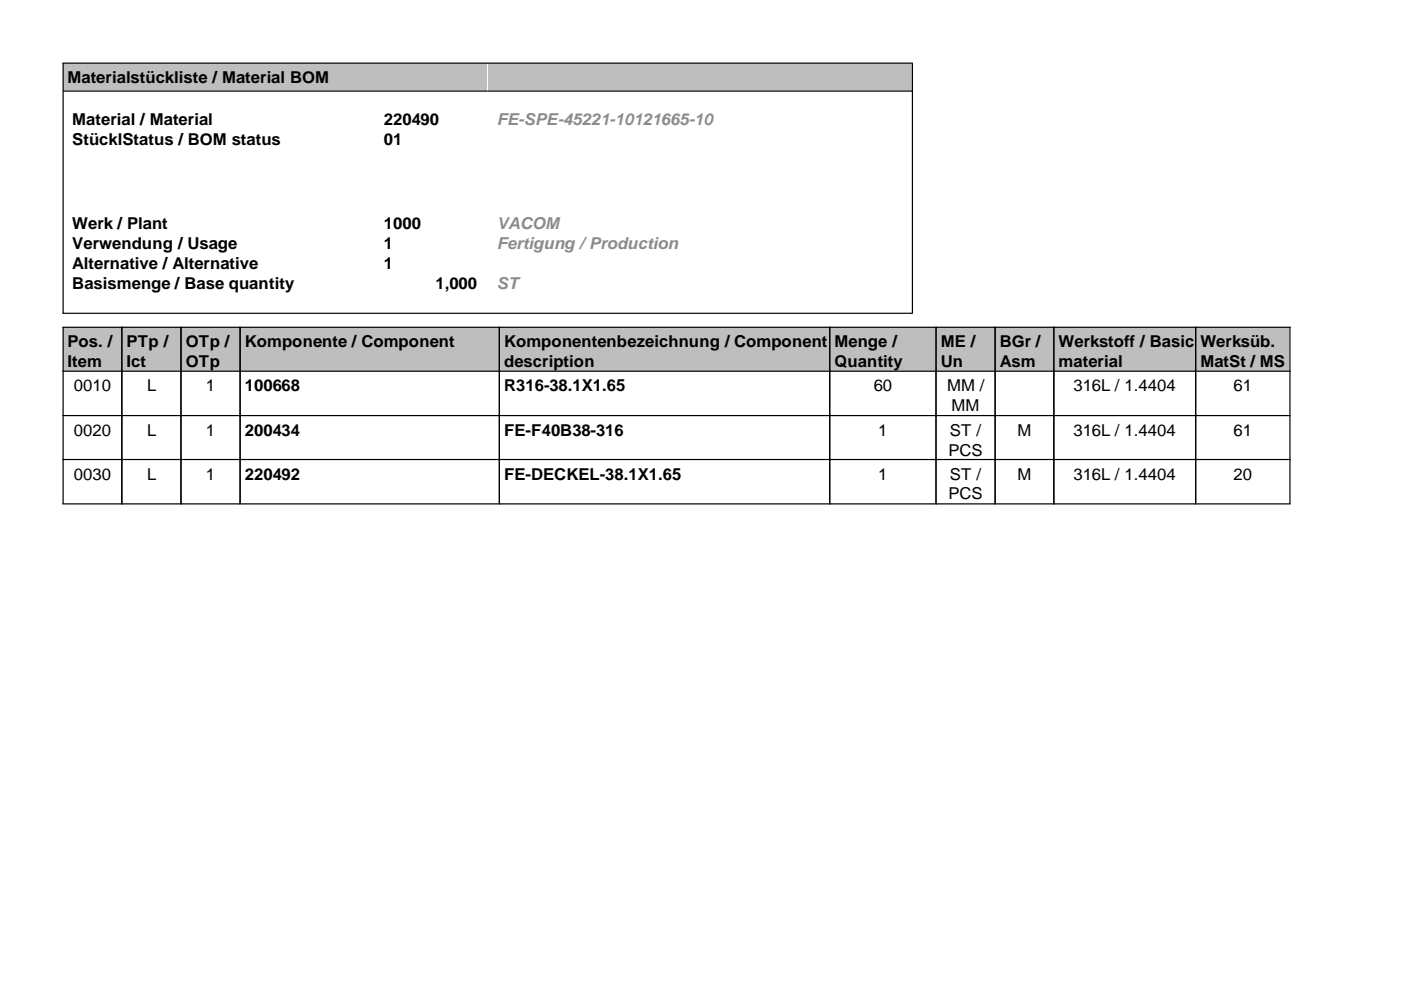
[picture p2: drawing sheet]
<svg xmlns="http://www.w3.org/2000/svg" width="297mm" height="210mm" viewBox="0 0 297 210" stroke-linecap="round" stroke-linejoin="round" font-family="sans-serif">
<defs><g id="words">
<g font-size="3.5">
<text x="14.3" y="17.6">Materialstückliste / Material BOM</text>
<text x="15.3" y="26.6">Material / Material</text>
<text x="81.4" y="26.6">220490</text>
<text x="15.3" y="30.8">StücklStatus / BOM status</text>
<text x="81.4" y="30.8">01</text>
<text x="15.3" y="48.6">Werk / Plant</text>
<text x="15.3" y="52.8">Verwendung / Usage</text>
<text x="81.4" y="48.6">1000</text>
<text x="81.4" y="52.8">1</text>
<text x="15.3" y="57.1">Alternative / Alternative</text>
<text x="81.4" y="57.1">1</text>
<text x="15.3" y="61.3">Basismenge / Base quantity</text>
<text x="92.3" y="61.3">1,000</text>
<text x="14.3" y="73.6">Pos. /</text>
<text x="14.3" y="77.8">Item</text>
<text x="26.8" y="73.6">PTp /</text>
<text x="26.8" y="77.8">Ict</text>
<text x="39.4" y="73.6">OTp /</text>
<text x="39.4" y="77.8">OTp</text>
<text x="51.9" y="73.6">Komponente / Component</text>
<text x="106.8" y="73.6">Komponentenbezeichnung / Component</text>
<text x="106.8" y="77.8">description</text>
<text x="176.9" y="73.6">Menge /</text>
<text x="176.9" y="77.8">Quantity</text>
<text x="199.4" y="73.6">ME /</text>
<text x="199.4" y="77.8">Un</text>
<text x="211.9" y="73.6">BGr /</text>
<text x="211.9" y="77.8">Asm</text>
<text x="224.4" y="73.6">Werkstoff / Basic</text>
<text x="224.4" y="77.8">material</text>
<text x="254.4" y="73.6">Werksüb.</text>
<text x="254.4" y="77.8">MatSt / MS</text>
<text x="15.7" y="82.9">0010</text>
<text x="31.2" y="82.9">L</text>
<text x="43.6" y="82.9">1</text>
<text x="51.9" y="82.9">100668</text>
<text x="106.8" y="82.9">R316-38.1X1.65</text>
<text x="185.2" y="82.9">60</text>
<text x="200.7" y="82.9">MM /</text>
<text x="227.5" y="82.9">316L / 1.4404</text>
<text x="261.5" y="82.9">61</text>
<text x="201.7" y="87.1">MM</text>
<text x="15.7" y="92.3">0020</text>
<text x="31.2" y="92.3">L</text>
<text x="43.6" y="92.3">1</text>
<text x="51.9" y="92.3">200434</text>
<text x="106.8" y="92.3">FE-F40B38-316</text>
<text x="186.1" y="92.3">1</text>
<text x="201.3" y="92.3">ST /</text>
<text x="215.6" y="92.3">M</text>
<text x="227.5" y="92.3">316L / 1.4404</text>
<text x="261.5" y="92.3">61</text>
<text x="15.7" y="101.6">0030</text>
<text x="31.2" y="101.6">L</text>
<text x="43.6" y="101.6">1</text>
<text x="51.9" y="101.6">220492</text>
<text x="106.8" y="101.6">FE-DECKEL-38.1X1.65</text>
<text x="186.1" y="101.6">1</text>
<text x="201" y="96.5">PCS</text>
<text x="201.3" y="101.6">ST /</text>
<text x="215.6" y="101.6">M</text>
<text x="227.5" y="101.6">316L / 1.4404</text>
<text x="261.5" y="101.6">20</text>
<text x="201" y="105.8">PCS</text>
</g>
<g font-size="3.5" fill="#8c8c8c">
<text x="105.3" y="26.6">FE-SPE-45221-10121665-10</text>
<text x="105.3" y="48.6">VACOM</text>
<text x="105.3" y="52.8">Fertigung /Production</text>
<text x="105.3" y="61.3">ST</text>
</g>
</g></defs>
<path d="M13.4 13.4h89.8v5.7h-89.8z" fill="#bebebe"/>
<path d="M13.4 19.3h90" fill="none" stroke="#000" stroke-width=".25"/>
<path d="M103.4 13.4h89.7v5.7h-89.7z" fill="#bebebe"/>
<path d="M13.2 13.4h180.3M13.4 13.4v53M103.4 19.3h89.9M193.4 13.4v53M13.2 66.4h180.3" fill="none" stroke="#000" stroke-width=".25"/>
<g fill="#bebebe">
<path d="M13.4 69.3h12.3v9.2h-12.3z"/>
<path d="M25.8 69.3h12.4v9.2h-12.4z"/>
<path d="M38.4 69.3h12.3v9.2h-12.3z"/>
<path d="M50.9 69.3h54.8v9.2h-54.8z"/>
<path d="M105.8 69.3h69.9v9.2h-69.9z"/>
<path d="M175.9 69.3h22.3v9.2h-22.3z"/>
<path d="M198.4 69.3h12.3v9.2h-12.3z"/>
<path d="M210.9 69.3h12.3v9.2h-12.3z"/>
<path d="M223.4 69.3h29.8v9.2h-29.8z"/>
<path d="M253.4 69.3h19.8v9.2h-19.8z"/>
</g>
<g fill="none" stroke="#000" stroke-width=".25">
<path d="M13.2 69.3h260.4M13.2 78.7h260.4M13.4 69.3v37.5M25.8 69.3v37.5M38.4 69.3v37.5M50.9 69.3v37.5M105.8 69.3v37.5M175.9 69.3v37.5M198.4 69.3v37.5M210.9 69.3v37.5M223.4 69.3v37.5M253.4 69.3v37.5"/>
<path d="M273.4 69.3v37.5M13.2 88.1h260.4M13.2 97.4h260.4M13.2 106.8h260.4"/>
</g>
<use href="#words"/>
</svg>
